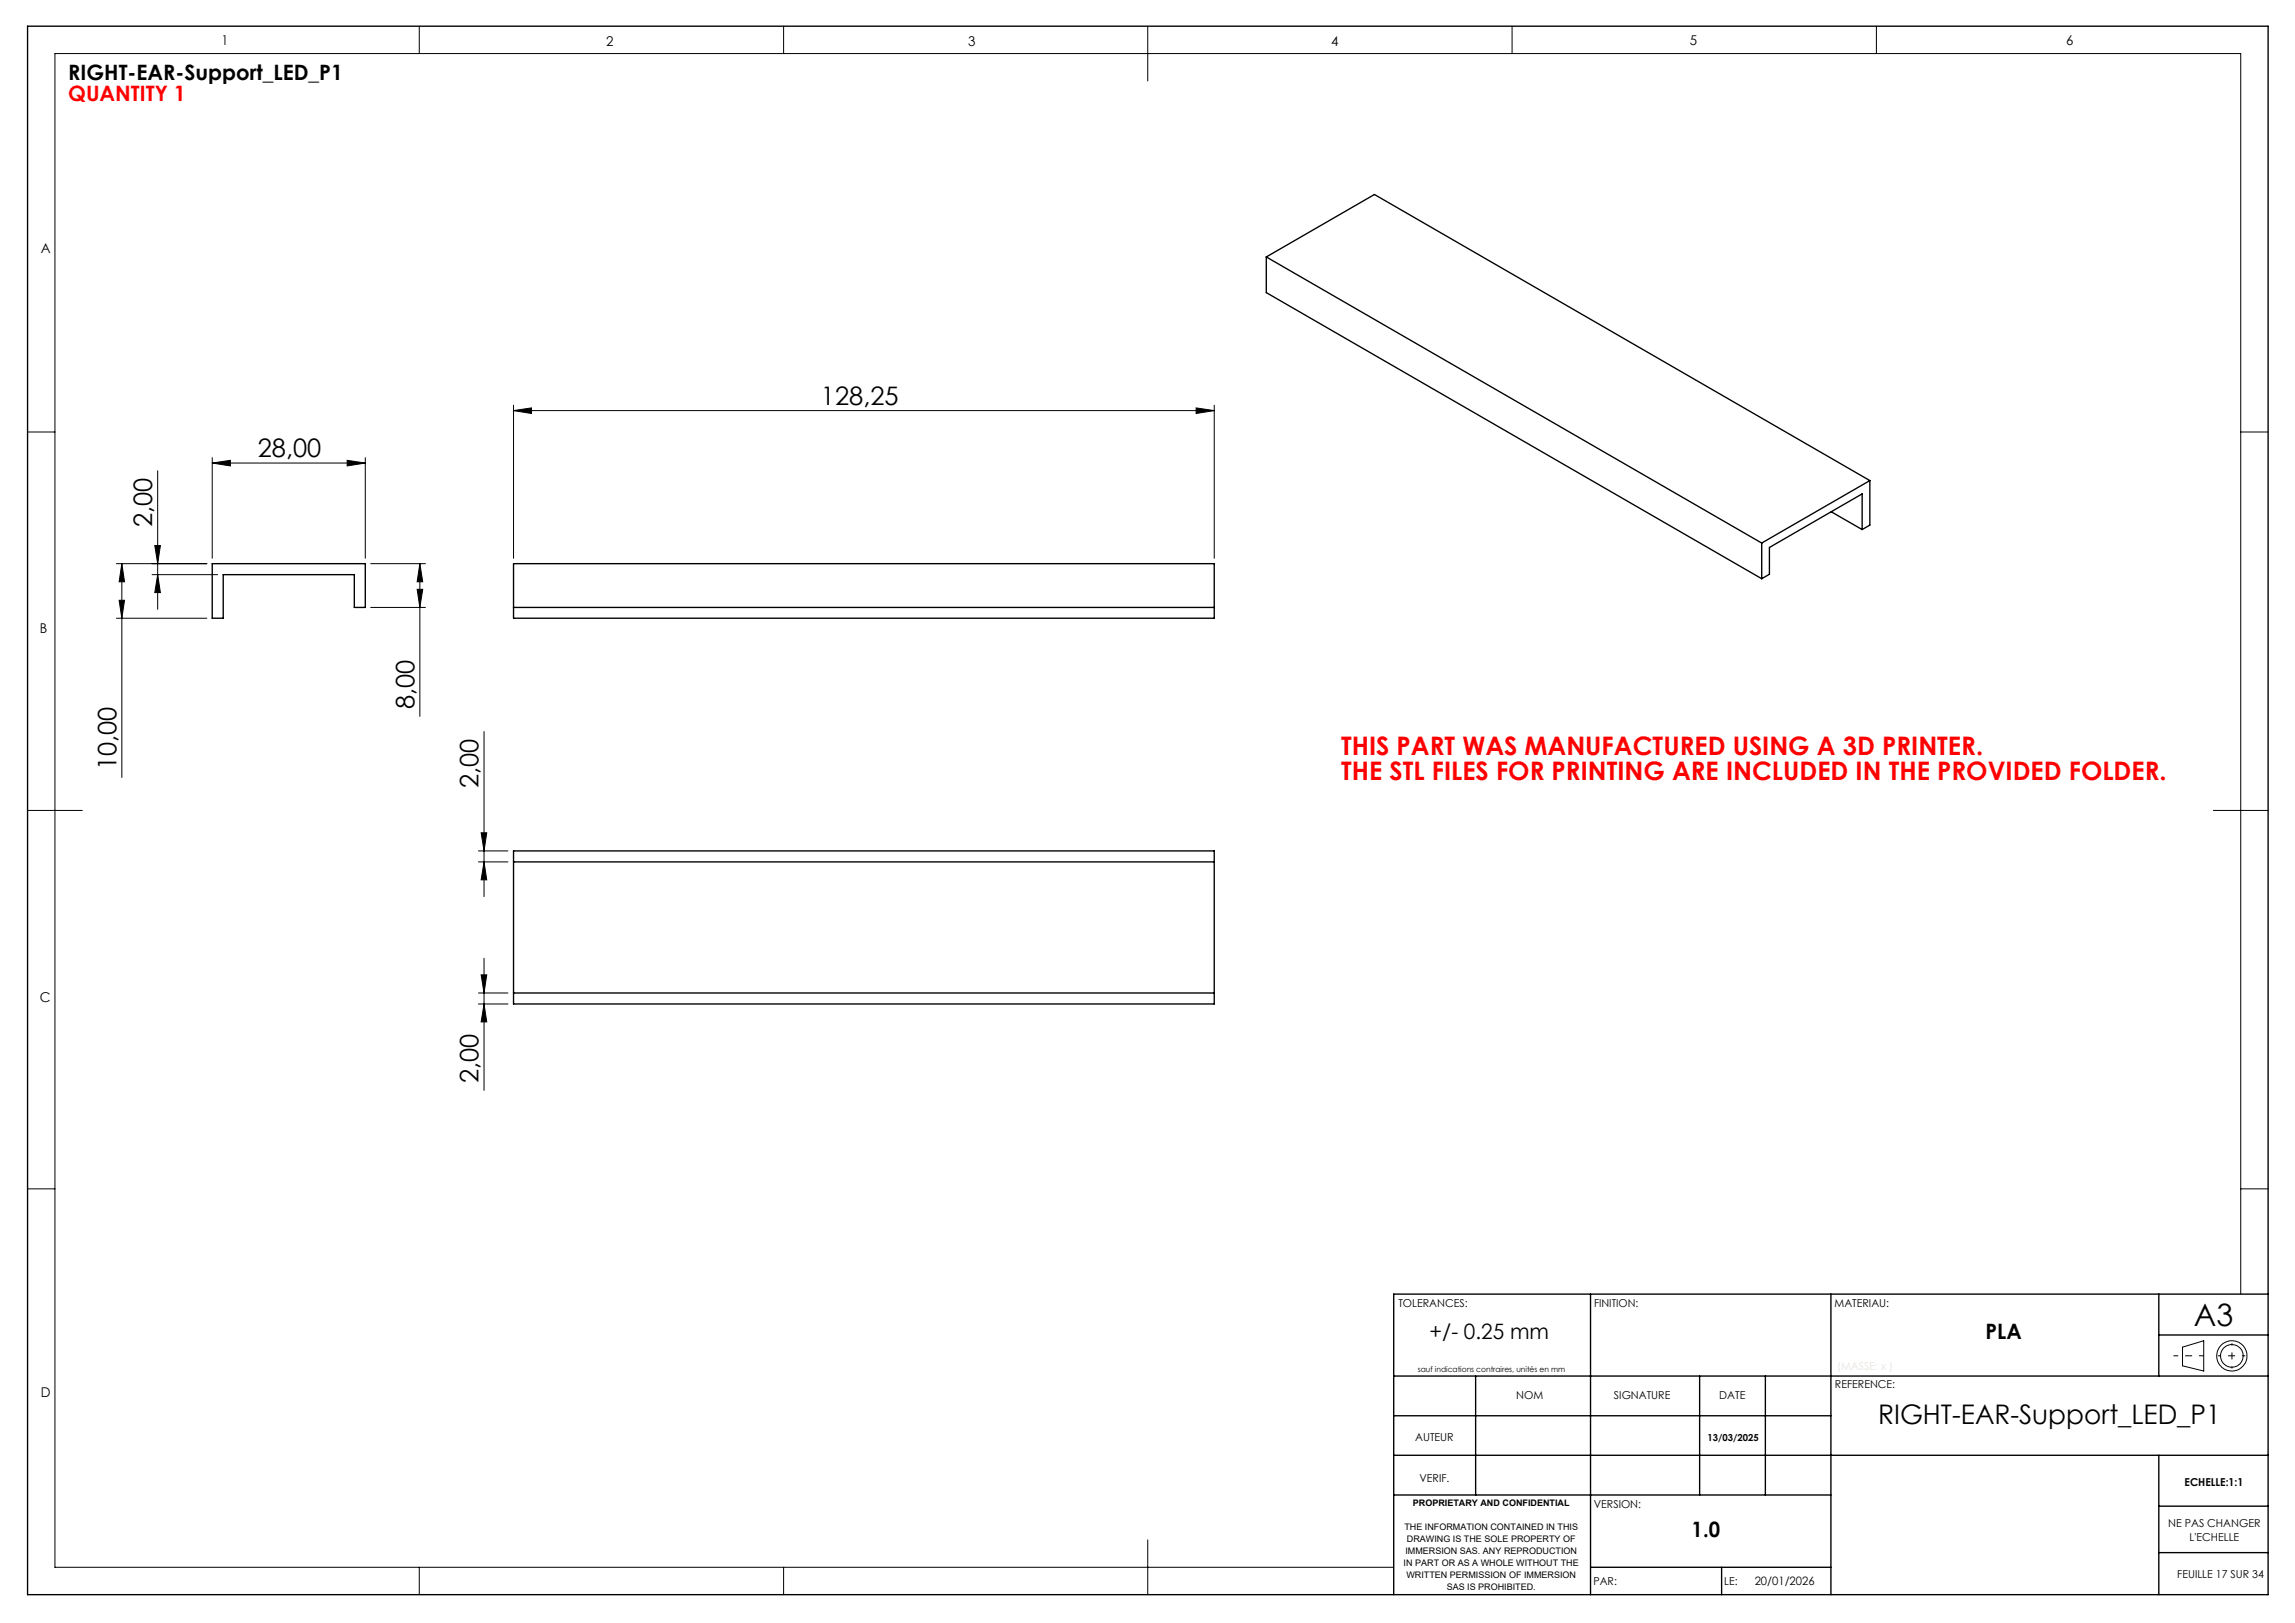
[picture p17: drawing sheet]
<svg xmlns="http://www.w3.org/2000/svg" width="420mm" height="297mm" viewBox="0 0 420 297" stroke-linecap="round" stroke-linejoin="round" font-family="sans-serif">
<defs><g id="words">
<text font-size="5.6" x="401.5" y="242.6">A3</text>
<text font-size="4.9" x="343.7" y="260.7">RIGHT-EAR-Support_LED_P1</text>
<g font-size="4.7">
<text x="150.2" y="74.1">128,25</text>
<text x="47.2" y="83.7">28,00</text>
<text x="27.8" y="96.5" transform="rotate(-90 27.8 96.5)">2,00</text>
<text x="75.8" y="129.8" transform="rotate(-90 75.8 129.8)">8,00</text>
<text x="21.3" y="140.9" transform="rotate(-90 21.3 140.9)">10,00</text>
<text x="87.6" y="144.2" transform="rotate(-90 87.6 144.2)">2,00</text>
<text x="87.6" y="198.2" transform="rotate(-90 87.6 198.2)">2,00</text>
</g>
<g font-size="4.7" fill="#f00">
<text x="245.4" y="138.2">THIS PART WAS MANUFACTURED USING A 3D PRINTER.</text>
<text x="245.4" y="142.7">THE STL FILES FOR PRINTING ARE INCLUDED IN THE PROVIDED FOLDER.</text>
</g>
<g font-size="3.9">
<text x="12.5" y="14.7">RIGHT-EAR-Support_LED_P1</text>
<text x="261.6" y="245">+/- 0.25 mm</text>
<text x="363.4" y="245">PLA</text>
<text x="309.6" y="281.3">1.0</text>
</g>
<text font-size="3.9" fill="#f00" x="12.5" y="18.6">QUANTITY 1</text>
<g font-size="2.5">
<text x="40.5" y="8.2">1</text>
<text x="110.9" y="8.4">2</text>
<text x="177.2" y="8.4">3</text>
<text x="243.6" y="8.4">4</text>
<text x="309.3" y="8.2">5</text>
<text x="378.1" y="8.2">6</text>
<text x="7.4" y="46.4">A</text>
<text x="7.3" y="115.8">B</text>
<text x="7.3" y="183.3">C</text>
<text x="7.5" y="255.6">D</text>
</g>
<text font-size="2.1" x="321.1" y="290.1">20/01/2026</text>
<g font-size="2">
<text x="255.9" y="239.1">TOLERANCES:</text>
<text x="291.7" y="239.1">FINITION:</text>
<text x="335.7" y="239.1">MATERIAU:</text>
<text x="277.5" y="256.1">NOM</text>
<text x="295.4" y="256.1">SIGNATURE</text>
<text x="314.6" y="256.1">DATE</text>
<text x="335.8" y="254">REFERENCE:</text>
<text x="259" y="263.6">AUTEUR</text>
<text x="259.8" y="271.2">VERIF.</text>
<text x="291.7" y="276">VERSION:</text>
<text x="399.8" y="272">ECHELLE:1:1</text>
<text x="396.8" y="279.5">NE PAS CHANGER</text>
<text x="400.7" y="282">L'ECHELLE</text>
<text x="291.6" y="290.1">PAR:</text>
<text x="315.5" y="290.1">LE:</text>
<text x="398.5" y="288.7">FEUILLE 17 SUR 34</text>
</g>
<text font-size="1.8" x="312.5" y="263.7">13/03/2025</text>
<g font-size="1.6">
<text x="258.6" y="275.6">PROPRIETARY AND CONFIDENTIAL</text>
<text x="257" y="280">THE INFORMATION CONTAINED IN THIS</text>
<text x="256.9" y="286.6">IN PART OR AS A WHOLE WITHOUT THE</text>
<text x="257.2" y="284.4">IMMERSION SAS. ANY REPRODUCTION</text>
<text x="257.5" y="282.2">DRAWING IS THE SOLE PROPERTY OF</text>
<text x="257.4" y="288.8">WRITTEN PERMISSION OF IMMERSION</text>
<text x="264.8" y="291">SAS IS PROHIBITED.</text>
</g>
<text font-size="1.4" x="259.5" y="251">sauf indications contraires, unités en mm</text>
</g></defs>
<g fill="none" stroke="#000" stroke-width=".25">
<path d="M5 4.8h410.1v287h-410.1zM231.7 47l90.7 52.4M231.7 47l19.8-11.4 90.7 52.3M231.7 47v6.5l90.7 52.4M322.4 99.4v6.5M335.1 93.7l5.7 3.2M340.8 96.9v-6.5l-17 9.8v4.9l-1.4 .8M342.2 87.9l-19.8 11.5M342.2 87.9v8.2l-1.4 .8M38.8 103.1h28.1v8.1h-2.1v-6h-23.9v7.9h-2.1zM94 111.2h128.2M94 103.1h128.2v10h-128.2z"/>
<path d="M94 155.7h128.2v28h-128.2zM94 157.7h128.2M94 181.7h128.2M291.1 236.8v55M335.1 236.8v55M395.1 236.8v15M415.1 236.8h-160v55M255.1 251.8h160M255.1 259.1h80M270.1 251.8v21.8M311 251.8v21.8M323.1 251.8v21.8"/>
<path d="M395.1 244.3h20M255.1 266.3h160M255.1 273.6h80M395.1 275.6h20M395.1 266.3v25.5M291.1 286.8h44M315.1 286.8v5M395.1 284.1h20"/>
</g>
<g fill="none" stroke="#000" stroke-width=".18">
<path d="M76.7 4.8v5M143.4 4.8v5M210 4.8v10M276.7 4.8v5M343.4 4.8v5M5 79.1h5.1M94 75.1l3.3-.5v1.1zM94 74.2v28M94 75.1h128.2M218.9 74.6l3.3 .5-3.3 .6zM222.2 74.2v28M410.1 79.1h5"/>
<path d="M28.3 99.8h1.1l-.5 3.3zM28.9 86.1v25.4M38.8 84.7l3.4-.5v1.1zM38.8 83.7v18.5M38.8 84.7h28.1M63.5 84.2l3.4 .5-3.4 .6zM66.9 83.7v18.5M21.3 103.1h16.6M21.3 113.1h16.6M21.8 109.9h1l-.5 3.2zM22.3 103.1l.5 3.4h-1zM22.3 103.1v39.2"/>
<path d="M27.8 105.2h12M28.9 105.2l.5 3.2h-1.1zM67.8 103.1h10.1M67.8 111.2h10.1M76.3 107.8h1.1l-.6 3.4zM76.8 103.1l.6 3.4h-1.1zM76.8 103.1v28M88.6 133.9v30.2M5 148.3h10.1M87.6 155.7h5.4M87.6 157.7h5.4M88.1 152.4h1l-.5 3.3z"/>
<path d="M88.6 157.7l.5 3.3h-1zM405.1 148.3h10M88.1 178.4h1l-.5 3.3zM88.6 175.4v24.1M87.6 181.7h5.4M87.6 183.7h5.4M88.6 183.7l.5 3.3h-1zM5 217.6h5.1M410.1 217.6h5M410.1 236.8v-227h-400v277h245M399.4 246.5l3.9-1.1v5.5l-3.9-1zM76.7 286.8v5"/>
<path d="M143.4 286.8v5M210 281.8v10"/>
<circle cx="408.4" cy="248.1" r="2.08"/>
<circle cx="408.4" cy="248.1" r="2.78"/>
</g>
<path d="M397.8 248.1h5.5" fill="none" stroke="#000" stroke-width=".18" stroke-dasharray="30.5 1.3 1.3 1.3" stroke-dashoffset="29.6" stroke-linecap="butt"/>
<path d="M408.5 245.8v4.6" fill="none" stroke="#000" stroke-width=".18" stroke-dasharray="30.5 1.3 1.3 1.3" stroke-dashoffset="30.1" stroke-linecap="butt"/>
<path d="M405.9 248.1h5" fill="none" stroke="#000" stroke-width=".18" stroke-dasharray="30.5 1.3 1.3 1.3" stroke-dashoffset="29.9" stroke-linecap="butt"/>
<g fill="#000">
<path d="M218.9 74.6l3.3 .5-3.3 .6zM94 75.1l3.3-.5v1.1z"/>
<path d="M63.5 84.2l3.4 .5-3.4 .6zM38.8 84.7l3.4-.5v1.1z"/>
<path d="M88.1 152.4h1l-.5 3.3zM88.6 157.7l.5 3.3h-1zM88.1 178.4h1l-.5 3.3zM88.6 183.7l.5 3.3h-1zM22.3 103.1l.5 3.4h-1zM21.8 109.9h1l-.5 3.2zM76.8 103.1l.6 3.4h-1.1zM76.3 107.8h1.1l-.6 3.4zM28.3 99.8h1.1l-.5 3.3zM28.9 105.2l.5 3.2h-1.1z"/>
</g>
<use href="#words"/>
</svg>
